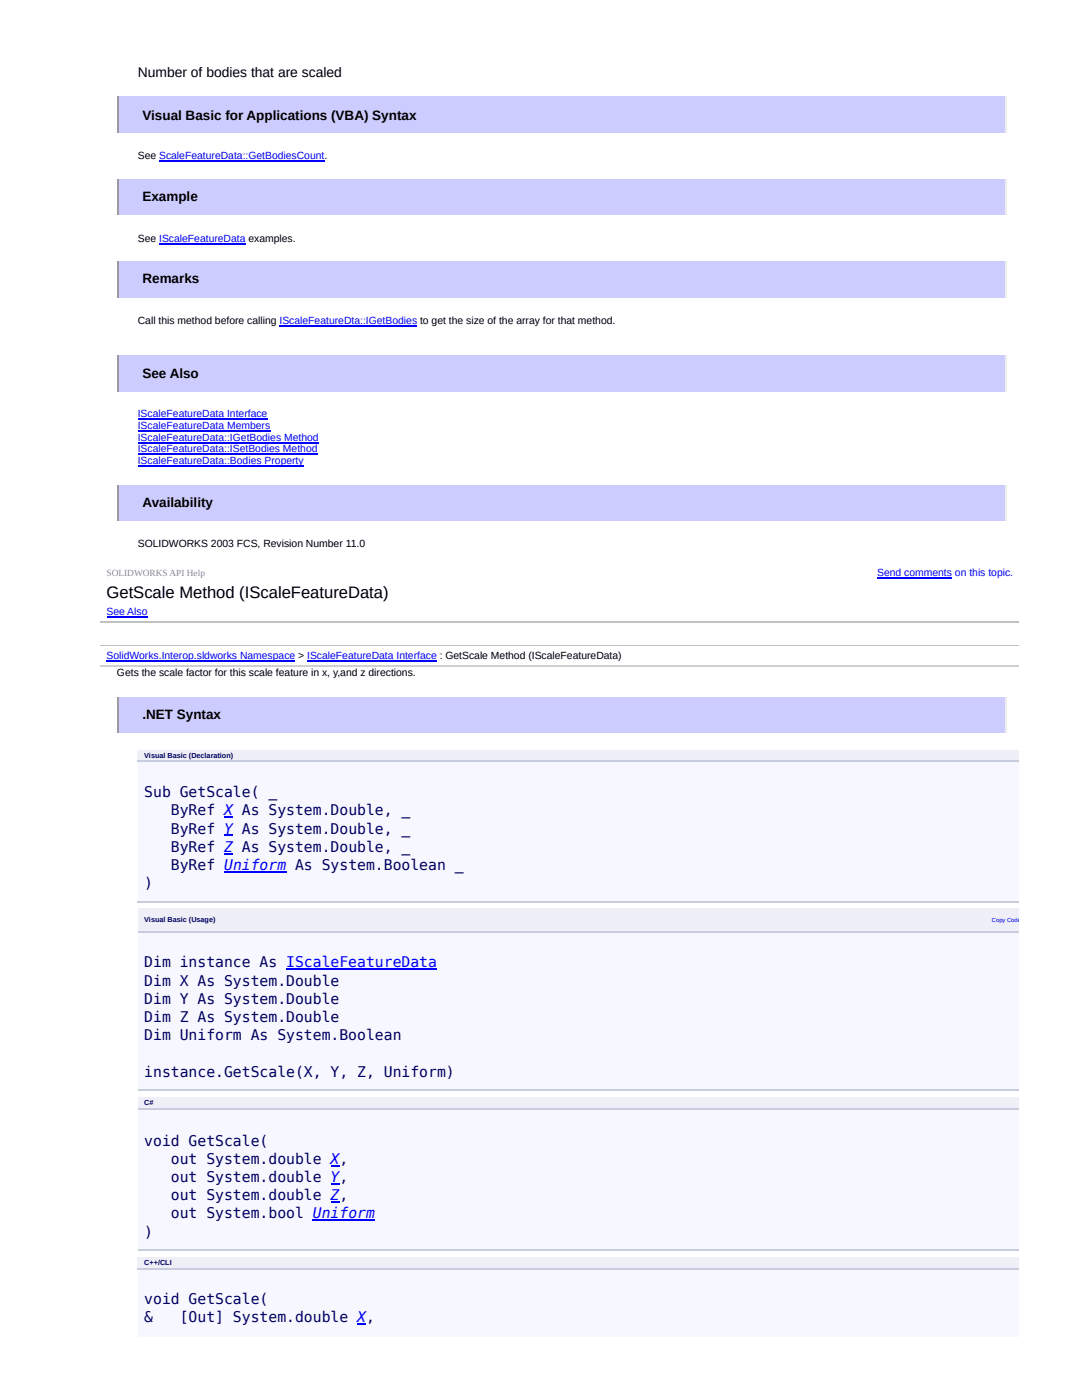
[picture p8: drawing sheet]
<svg xmlns="http://www.w3.org/2000/svg" width="216mm" height="279mm" viewBox="0 0 216 279" stroke-linecap="round" stroke-linejoin="round" font-family="sans-serif">
<defs><g id="words">
<text font-size="3.3" x="21.3" y="119.4">GetScale Method (IScaleFeatureData)</text>
<g font-size="2.9" fill="#006">
<text x="28.8" y="159.1">Sub GetScale( _</text>
<text x="34.1" y="162.7">ByRef X As System.Double, _</text>
<text x="34.1" y="166.3">ByRef Y As System.Double, _</text>
<text x="34.1" y="170">ByRef Z As System.Double, _</text>
<text x="34.1" y="173.6">ByRef Uniform As System.Boolean _</text>
<text x="28.8" y="177.2">)</text>
<text x="28.8" y="193.1">Dim instance As IScaleFeatureData</text>
<text x="28.8" y="196.7">Dim X As System.Double</text>
<text x="28.8" y="200.3">Dim Y As System.Double</text>
<text x="28.8" y="204">Dim Z As System.Double</text>
<text x="28.8" y="207.6">Dim Uniform As System.Boolean</text>
<text x="28.8" y="214.9">instance.GetScale(X, Y, Z, Uniform)</text>
<text x="28.8" y="228.6">void GetScale(</text>
<text x="34.1" y="232.3">out System.double X,</text>
<text x="34.1" y="235.9">out System.double Y,</text>
<text x="34.1" y="239.5">out System.double Z,</text>
<text x="34.1" y="243.2">out System.bool Uniform</text>
<text x="28.8" y="246.8">)</text>
<text x="28.8" y="260.3">void GetScale(</text>
<text x="28.8" y="263.9">&amp;</text>
<text x="35.9" y="263.9">[Out] System.double X,</text>
</g>
<text font-size="2.8" x="27.5" y="15.3">Number of bodies that are scaled</text>
<g font-size="2.7">
<text x="28.4" y="23.9">Visual Basic for Applications (VBA) Syntax</text>
<text x="28.4" y="40.2">Example</text>
<text x="28.4" y="56.6">Remarks</text>
<text x="28.4" y="75.5">See Also</text>
<text x="28.4" y="101.2">Availability</text>
<text x="28.4" y="143.5">.NET Syntax</text>
</g>
<g font-size="2.1">
<text x="27.5" y="31.6">See ScaleFeatureData::GetBodiesCount.</text>
<text x="27.5" y="48.3">See IScaleFeatureData examples.</text>
<text x="27.5" y="64.6">Call this method before calling IScaleFeatureDta::IGetBodies to get the size of the array for that method.</text>
<text x="27.5" y="109.2">SOLIDWORKS 2003 FCS, Revision Number 11.0</text>
<text x="23.3" y="134.9">Gets the scale factor for this scale feature in x, y,and z directions.</text>
</g>
<g font-size="2.1" fill="#00f">
<text x="27.5" y="83.3">IScaleFeatureData Interface</text>
<text x="27.5" y="85.6">IScaleFeatureData Members</text>
<text x="27.5" y="88">IScaleFeatureData::IGetBodies Method</text>
<text x="27.5" y="90.3">IScaleFeatureData::ISetBodies Method</text>
<text x="27.5" y="92.6">IScaleFeatureData::Bodies Property</text>
<text x="175" y="115">Send comments on this topic.</text>
<text x="21.3" y="122.7">See Also</text>
<text x="21.3" y="131.6">SolidWorks.Interop.sldworks Namespace &gt; IScaleFeatureData Interface : GetScale Method (IScaleFeatureData)</text>
</g>
<text font-size="1.9" fill="#8c8c8c" x="21.3" y="115">SOLIDWORKS API Help</text>
<g font-size="1.4" fill="#006">
<text x="28.8" y="151.3">Visual Basic (Declaration)</text>
<text x="28.8" y="184">Visual Basic (Usage)</text>
<text x="28.8" y="220.6">C#</text>
<text x="28.8" y="252.5">C++/CLI</text>
</g>
<text font-size="1.2" fill="#00f" x="197.9" y="183.9">Copy Code</text>
</g></defs>
<path d="M23.3 19.2h177.6v7.3h-177.6z" fill="#ccf"/>
<path d="M200.7 19.2v7.3" fill="none" stroke="#eee" stroke-width=".26"/>
<path d="M23.5 19.2v7.3" fill="none" stroke="#9a9a9a" stroke-width=".26"/>
<path d="M23.3 35.8h177.6v7h-177.6z" fill="#ccf"/>
<path d="M200.7 35.8v7" fill="none" stroke="#eee" stroke-width=".26"/>
<path d="M23.5 35.8v7" fill="none" stroke="#9a9a9a" stroke-width=".26"/>
<path d="M23.3 52.1h177.6v7.3h-177.6z" fill="#ccf"/>
<path d="M200.7 52.1v7.3" fill="none" stroke="#eee" stroke-width=".26"/>
<path d="M23.5 52.1v7.3" fill="none" stroke="#9a9a9a" stroke-width=".26"/>
<path d="M23.3 70.8h177.6v7.3h-177.6z" fill="#ccf"/>
<path d="M200.7 70.8v7.3" fill="none" stroke="#eee" stroke-width=".26"/>
<path d="M23.5 70.8v7.3" fill="none" stroke="#9a9a9a" stroke-width=".26"/>
<path d="M23.3 96.8h177.6v7h-177.6z" fill="#ccf"/>
<path d="M200.7 96.8v7" fill="none" stroke="#eee" stroke-width=".26"/>
<path d="M23.5 96.8v7" fill="none" stroke="#9a9a9a" stroke-width=".26"/>
<path d="M20 112.4h183.2v20.7h-183.2z" fill="#fff"/>
<path d="M20 124.2h183.2M20 128.8h183.2" fill="none" stroke="#c0c0c0" stroke-width=".26"/>
<path d="M20 129h183.2v4.1h-183.2z" fill="#fff"/>
<path d="M20 133h183.2" fill="none" stroke="#d0d0d0" stroke-width=".26"/>
<path d="M23.3 139.1h177.6v7h-177.6z" fill="#ccf"/>
<path d="M200.7 139.1v7" fill="none" stroke="#eee" stroke-width=".26"/>
<path d="M23.5 139.1v7" fill="none" stroke="#9a9a9a" stroke-width=".26"/>
<g fill="#efeff7">
<path d="M27.5 149.7h154.7v2.1h-154.7z"/>
<path d="M182.2 149.7h21v2.1h-21z"/>
</g>
<path d="M27.5 151.8h175.7v28h-175.7z" fill="#f7f7ff"/>
<path d="M27.5 151.9h175.7M27.5 180h175.7" fill="none" stroke="#c8cdde" stroke-width=".26"/>
<g fill="#efeff7">
<path d="M27.5 181.4h102.5v4.4h-102.5z"/>
<path d="M130 181.4h73.2v4.4h-73.2z"/>
</g>
<path d="M27.5 185.8h175.7v31.9h-175.7z" fill="#f7f7ff"/>
<path d="M27.5 185.9h175.7M27.5 217.6h175.7" fill="none" stroke="#c8cdde" stroke-width=".26"/>
<g fill="#efeff7">
<path d="M27.5 219h105.9v2.4h-105.9z"/>
<path d="M133.4 219h69.8v2.4h-69.8z"/>
</g>
<path d="M27.5 221.4h175.7v28h-175.7z" fill="#f7f7ff"/>
<path d="M27.5 221.2h175.7M27.5 249.5h175.7" fill="none" stroke="#c8cdde" stroke-width=".26"/>
<g fill="#efeff7">
<path d="M27.5 251h129.5v2h-129.5z"/>
<path d="M157 251h46.2v2h-46.2z"/>
</g>
<path d="M27.5 253h175.7v13.8h-175.7z" fill="#f7f7ff"/>
<path d="M27.5 253.2h175.7" fill="none" stroke="#c8cdde" stroke-width=".26"/>
<path d="M31.8 32h32.9M31.8 48.6h17.2M55.8 65h27.5M27.5 83.7h25.9M27.5 86h26.4M27.5 88.4h36.1M27.5 90.7h35.9M27.5 93h33.1M175 115.3h15M21.3 123.1h8.1M21.3 132h37.6M61.3 132h25.9" fill="none" stroke="#00f" stroke-width=".26"/>
<g fill="#00f">
<path d="M44.7 163h1.8v.2h-1.8z"/>
<path d="M44.7 166.6h1.8v.3h-1.8z"/>
<path d="M44.7 170.2h1.8v.3h-1.8z"/>
</g>
<path d="M44.7 174h12.4M57.1 193.5h30.1" fill="none" stroke="#00f" stroke-width=".26"/>
<g fill="#00f">
<path d="M66 232.5h1.7v.3h-1.7z"/>
<path d="M66 236.2h1.7v.2h-1.7z"/>
<path d="M66 239.8h1.7v.3h-1.7z"/>
</g>
<path d="M62.4 243.6h12.4" fill="none" stroke="#00f" stroke-width=".26"/>
<path d="M71.3 264.2h1.7v.3h-1.7z" fill="#00f"/>
<use href="#words"/>
</svg>
